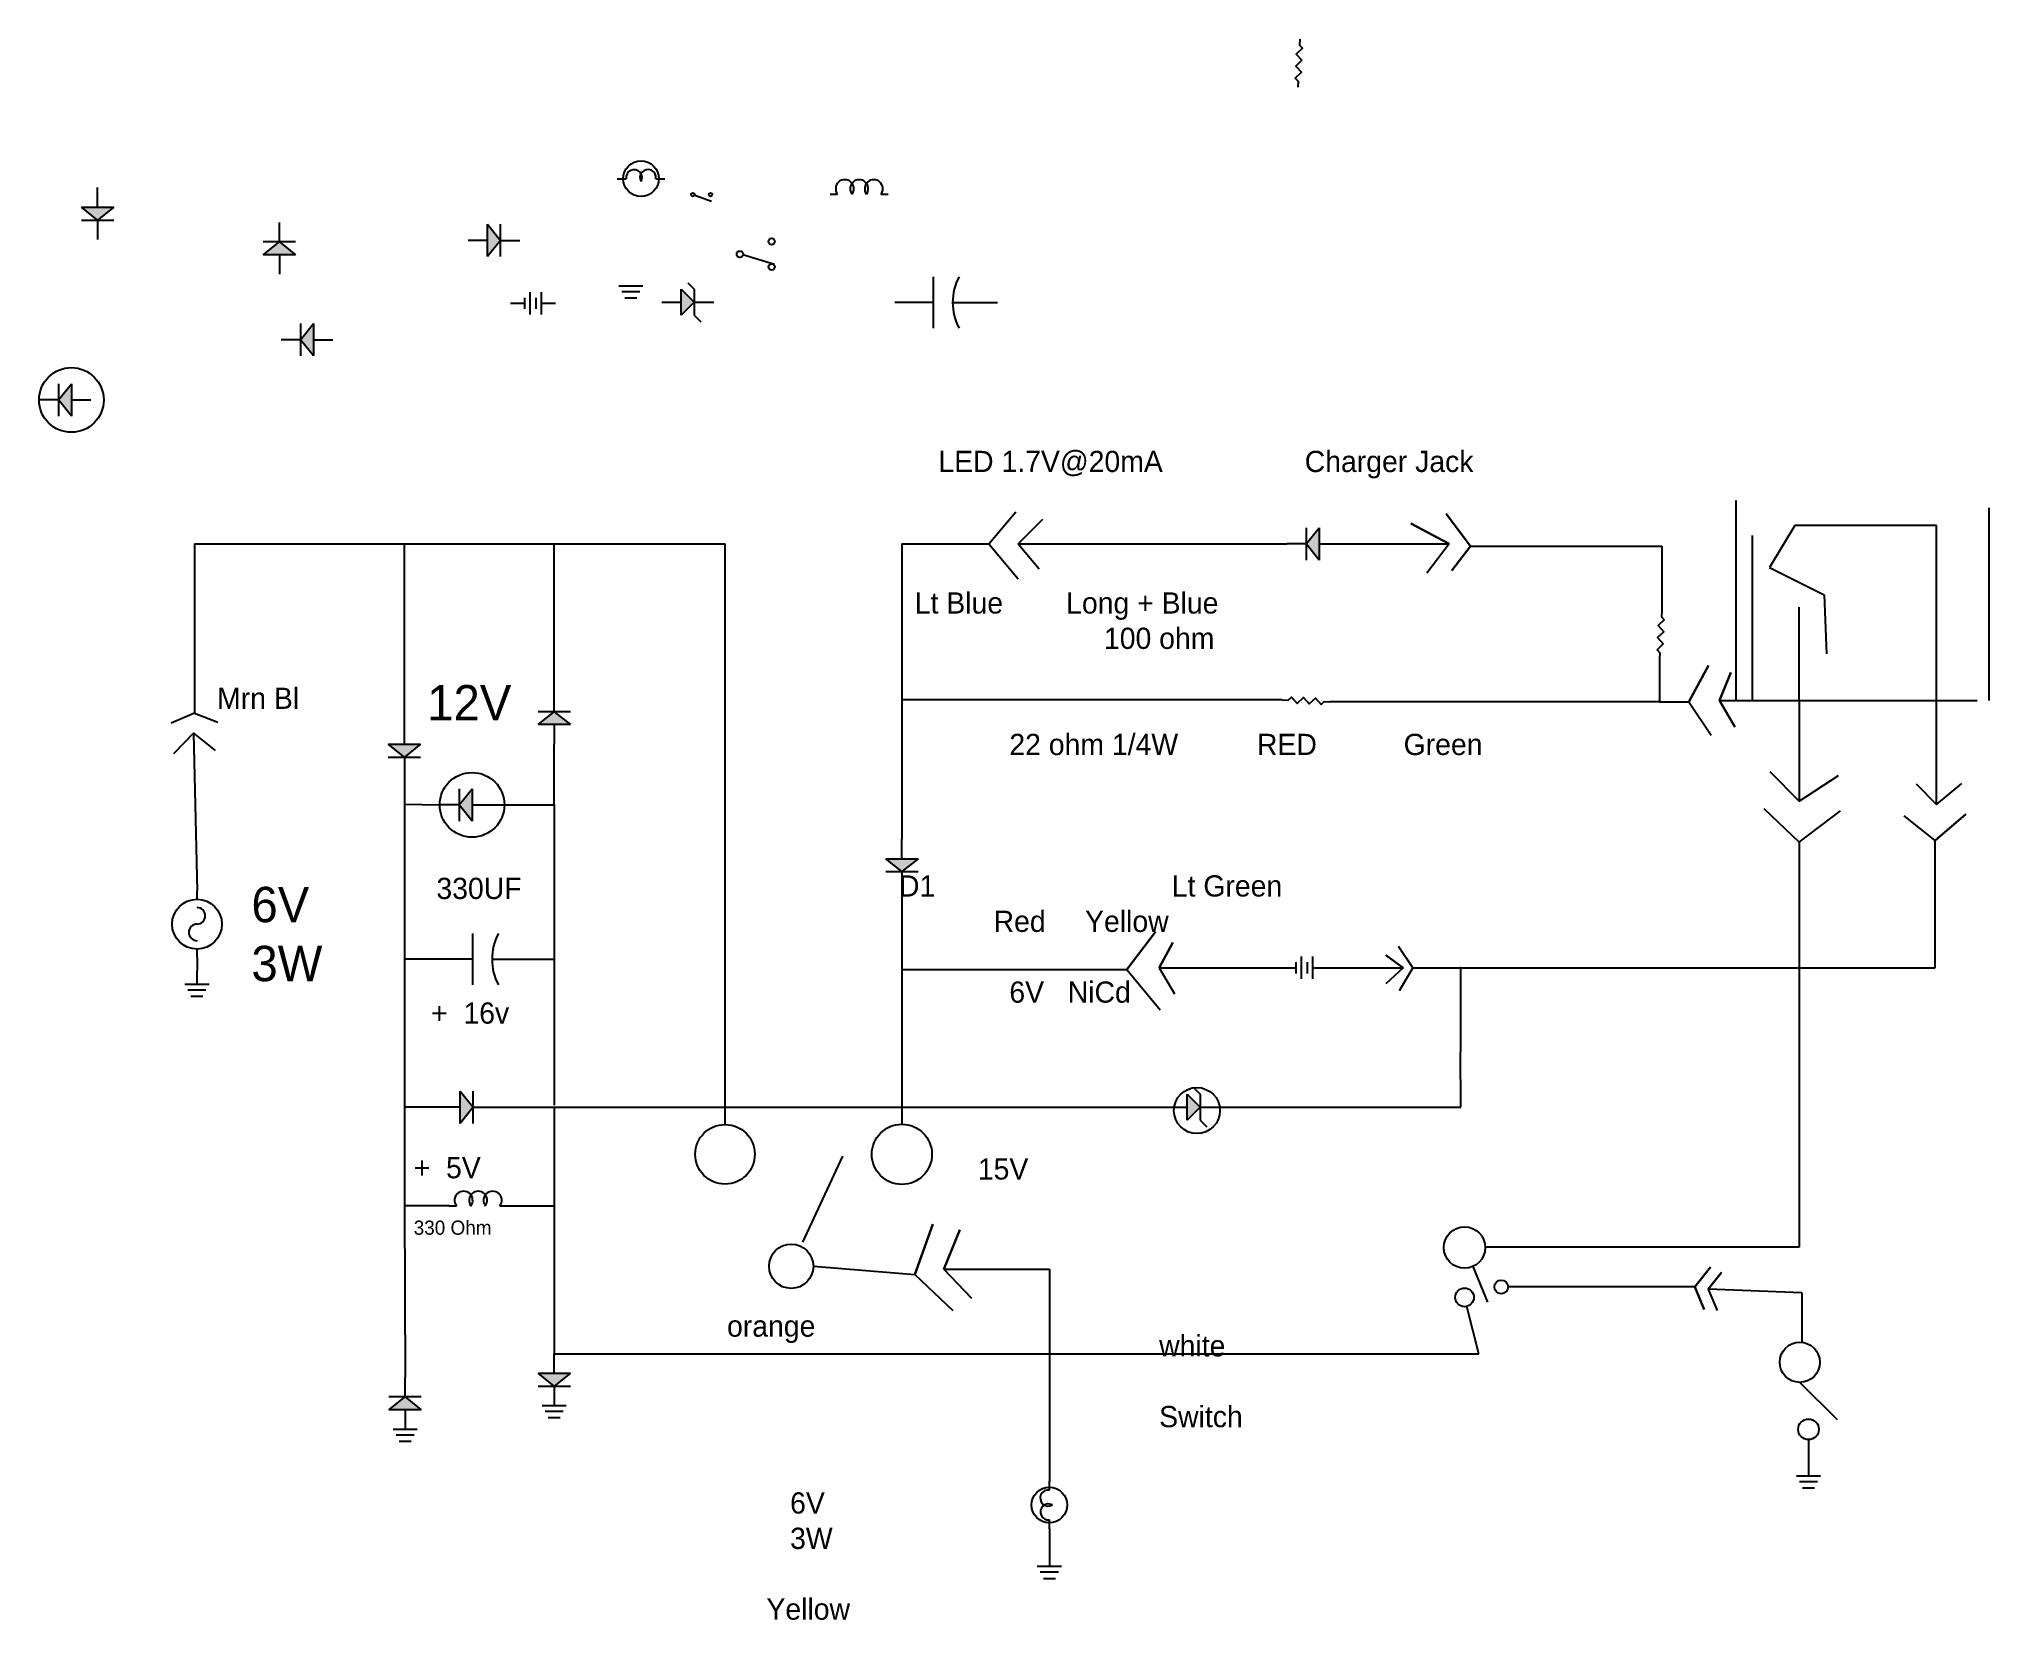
# Model space of a CAD drawing. Header units: inches. Extents: x 324 to 1173, y 713 to 1013.
# Drawn here: x 1145.69 to 1173.25, y 723 to 745.35 of the extents above; entities that cross this region are included whole.
import ezdxf

# ---------------------------------------------------------------- set-up
doc = ezdxf.new("R2010")
doc.units = ezdxf.units.IN
doc.linetypes.add('HIDDEN2', pattern=[4.7625, 3.175, -1.5875])

# ---------------------------------------------------------------- blocks, each defined once
blk = doc.blocks.new('Diode')
at = {"color": 7}
for p, q in [((0.15, 0), (0, 0)), ((0.15, 0.125), (0.25, 0)), ((0.15, -0.125), (0.15, 0.125)), ((0.25, 0), (0.15, -0.125)), ((0.25, -0.125), (0.25, 0.125)), ((0.25, 0), (0.4, 0))]:
    blk.add_line(p, q, dxfattribs=at)
blk.add_solid([(0.15, -0.125), (0.25, 0), (0.15, 0.125)], dxfattribs=at)
blk = doc.blocks.new('Battery')
at = {"color": 7}
for p, q in [((0, 0), (0.125, 0)), ((0.125, 0.05), (0.125, -0.05)), ((0.175, -0.1), (0.175, 0.1)), ((0.225, 0.05), (0.225, -0.05)), ((0.275, -0.1), (0.275, 0.1)), ((0.275, 0), (0.4, 0))]:
    blk.add_line(p, q, dxfattribs=at)
blk = doc.blocks.new('Ground')
at = {"color": 7}
for p, q in [((-0.1, 0), (0.1, 0)), ((0.075, -0.05), (-0.075, -0.05)), ((-0.05, -0.1), (0.05, -0.1))]:
    blk.add_line(p, q, dxfattribs=at)
blk = doc.blocks.new('Lamp - Incandescent')
at = {"color": 7}
for p, q in [((0, 0), (0.075, 0)), ((0.325, 0), (0.4, 0))]:
    blk.add_line(p, q, dxfattribs=at)
blk.add_circle((0.2, 0), 0.15, dxfattribs=at)
for centre, radius, start, end in [((0.141667, 0.008333), 0.067185, 330.2551, 187.125), ((0.258088, 0.009558), 0.067591, 351.8699, 210.75)]:
    blk.add_arc(centre, radius, start, end, dxfattribs=at)
blk = doc.blocks.new('Switch - SPDT')
at = {"color": 7}
blk.add_line((0.024244, -0.003069), (0.27184, -0.078931), dxfattribs=at)
for centre in [(0, 0), (0.25, 0.1), (0.25, -0.1)]:
    blk.add_circle(centre, 0.025, dxfattribs=at)
blk = doc.blocks.new('Switch - SPST Open')
at = {"color": 7}
blk.add_line((0.027156, -0.00762), (0.264557, -0.092586), dxfattribs=at)
for centre in [(0, 0), (0.25, 0)]:
    blk.add_circle(centre, 0.025, dxfattribs=at)
blk = doc.blocks.new('Diode - Zener')
at = {"color": 7}
for p, q in [((0.2, 0.150001), (0.25, 0.100001)), ((0, 0), (0.15, 0)), ((0.15, 0.100001), (0.25, 0)), ((0.15, 0), (0.15, 0.100001)), ((0.25, 0), (0.15, -0.099999)), ((0.15, -0.099999), (0.15, 0)), ((0.25, 0.100001), (0.25, -0.099999)), ((0.25, 0), (0.4, 0)), ((0.25, -0.099999), (0.3, -0.149999))]:
    blk.add_line(p, q, dxfattribs=at)
blk.add_solid([(0.15, -0.099999), (0.25, 0), (0.15, 0.100001)], dxfattribs=at)
blk = doc.blocks.new('Capacitor')
at = {"color": 7}
for p, q in [((0.15, -0.1), (0.15, 0.1)), ((0.15, 0), (0, 0)), ((0.225, 0), (0.4, 0))]:
    blk.add_line(p, q, dxfattribs=at)
blk.add_arc((0.4375, 0), 0.2125, 151.9275, 208.0725, dxfattribs=at)
blk = doc.blocks.new('Generator - AC')
at = {"color": 7}
for p, q in [((0, 0), (0.05, 0)), ((0.35, 0), (0.4, 0))]:
    blk.add_line(p, q, dxfattribs=at)
blk.add_circle((0.2, 0), 0.15, dxfattribs=at)
for centre, start, end in [((0.15, 0), 0, 180), ((0.25, 0), 180, 0)]:
    blk.add_arc(centre, 0.05, start, end, dxfattribs=at)
blk = doc.blocks.new('Inductor')
at = {"color": 7}
for p, q in [((0, 0), (0.05, 0)), ((0.35, 0), (0.4, 0))]:
    blk.add_line(p, q, dxfattribs=at)
for centre in [(0.1, 0.0375), (0.2, 0.0375), (0.3, 0.0375)]:
    blk.add_arc(centre, 0.0625, 323.1301, 216.8699, dxfattribs=at)
blk = doc.blocks.new('Resistor')
at = {"color": 7}
blk.add_lwpolyline([(0, 0), (0.05, 0), (0.075, 0.025), (0.125, -0.025), (0.175, 0.025), (0.225, -0.025), (0.275, 0.025), (0.325, -0.025), (0.35, 0), (0.4, 0)], dxfattribs=at)

msp = doc.modelspace()

# ---------------------------------------------------------------- linework, layer by layer
at = {"linetype": 'HIDDEN2'}
for p, q in [((1169.677, 736), (1169.677, 738.828)), ((1173.253, 736), (1173.253, 738.726)), ((1169.911, 736), (1173.253, 736))]:
    msp.add_line(p, q, dxfattribs=at)
for p, q in [((1159.116, 738.214), (1159.497, 738.668)), ((1159.527, 738.214), (1159.879, 738.566)), ((1165.623, 738.214), (1165.081, 738.502)), ((1165.081, 738.502), (1165.623, 738.214)), ((1165.922, 738.184), (1165.581, 738.638)), ((1165.581, 738.638), (1165.922, 738.184)), ((1147.885, 738.214), (1152.885, 738.214)), ((1147.885, 738.214), (1147.885, 735.822)), ((1150.851, 738.214), (1150.851, 735.652)), ((1152.885, 738.214), (1155.385, 738.214)), ((1152.971, 736.117), (1152.971, 738.214)), ((1155.382, 738.214), (1155.382, 730.011)), ((1157.885, 738.214), (1157.885, 734.038)), ((1157.885, 738.214), (1159.116, 738.214)), ((1159.116, 738.214), (1159.528, 737.722)), ((1159.527, 738.214), (1163.327, 738.214)), ((1159.527, 738.214), (1159.824, 737.861)), ((1164.059, 738.214), (1165.623, 738.214)), ((1165.623, 738.214), (1165.308, 737.798)), ((1169.911, 736), (1169.911, 738.332)), ((1170.51, 738.475), (1170.151, 737.88)), ((1172.51, 738.475), (1170.51, 738.475)), ((1172.51, 736.044), (1172.51, 738.475)), ((1165.922, 738.184), (1165.661, 737.84)), ((1165.661, 737.84), (1165.922, 738.184)), ((1165.922, 738.184), (1168.626, 738.184)), ((1168.626, 738.184), (1168.626, 737.269)), ((1170.151, 737.88), (1170.924, 737.493)), ((1170.924, 737.493), (1170.954, 736.661)), ((1170.571, 736), (1170.571, 737.321)), ((1168.596, 736.589), (1168.596, 735.981)), ((1169.01, 735.981), (1169.286, 736.493)), ((1169.286, 736.493), (1169.01, 735.981)), ((1169.444, 736), (1169.602, 736.394)), ((1169.602, 736.394), (1169.444, 736)), ((1163.262, 736.011), (1157.885, 736.011)), ((1169.444, 736), (1169.661, 735.626)), ((1169.661, 735.626), (1169.444, 736)), ((1169.444, 736), (1169.911, 736)), ((1170.571, 736), (1170.571, 734.578)), ((1172.51, 734.532), (1172.51, 736.044)), ((1147.885, 735.822), (1147.555, 735.681)), ((1147.885, 735.822), (1148.213, 735.696)), ((1168.596, 735.981), (1163.94, 735.981)), ((1168.596, 735.981), (1169.01, 735.981)), ((1169.01, 735.981), (1169.326, 735.508)), ((1147.872, 735.537), (1147.593, 735.253)), ((1147.593, 735.253), (1147.872, 735.537)), ((1147.872, 735.537), (1147.921, 733.308)), ((1147.872, 735.537), (1148.179, 735.295)), ((1152.971, 734.525), (1152.971, 735.385)), ((1150.852, 734.925), (1150.852, 734.147)), ((1170.571, 734.578), (1170.157, 734.994)), ((1170.157, 734.994), (1170.571, 734.578)), ((1170.571, 734.578), (1171.126, 734.938)), ((1172.51, 734.532), (1172.23, 734.816)), ((1172.23, 734.816), (1172.51, 734.532)), ((1172.51, 734.532), (1172.867, 734.828)), ((1150.852, 734.536), (1151.352, 734.525)), ((1152.083, 734.525), (1152.971, 734.525)), ((1152.971, 734.525), (1152.971, 732.342)), ((1170.571, 733.997), (1170.074, 734.468)), ((1170.074, 734.468), (1170.571, 733.997)), ((1170.571, 733.997), (1171.154, 734.44)), ((1172.491, 734.021), (1172.052, 734.369)), ((1172.491, 734.021), (1172.923, 734.392)), ((1172.923, 734.392), (1172.491, 734.021)), ((1150.852, 734.147), (1150.852, 732.653)), ((1170.571, 733.997), (1170.571, 728.274)), ((1172.491, 732.222), (1172.491, 734.021)), ((1157.885, 733.307), (1157.885, 730.01)), ((1161.063, 732.196), (1161.472, 732.732)), ((1161.472, 732.732), (1161.063, 732.196)), ((1150.852, 732.653), (1150.852, 731.469)), ((1161.522, 732.222), (1161.717, 732.58)), ((1161.717, 732.58), (1161.522, 732.222)), ((1165.109, 732.222), (1164.905, 732.522)), ((1164.905, 732.522), (1165.109, 732.222)), ((1147.921, 732.37), (1147.92, 731.992)), ((1151.274, 732.342), (1150.852, 732.342)), ((1152.726, 732.342), (1152.971, 732.342)), ((1152.971, 732.342), (1152.971, 730.28)), ((1157.885, 732.196), (1161.063, 732.196)), ((1161.063, 732.196), (1161.535, 731.629)), ((1161.522, 732.222), (1161.739, 731.853)), ((1161.522, 732.222), (1163.258, 732.222)), ((1163.891, 732.222), (1164.973, 732.222)), ((1164.973, 732.222), (1164.725, 732.402)), ((1164.725, 732.402), (1164.973, 732.222)), ((1164.973, 732.222), (1164.725, 731.994)), ((1165.109, 732.222), (1164.917, 731.898)), ((1165.109, 732.222), (1165.781, 732.222)), ((1165.781, 732.222), (1165.781, 731.035)), ((1165.781, 732.222), (1172.491, 732.222)), ((1150.852, 731.469), (1150.852, 728.823)), ((1165.786, 730.25), (1165.781, 731.035)), ((1151.368, 730.25), (1150.852, 730.25)), ((1152.099, 730.25), (1152.971, 730.25)), ((1152.971, 730.25), (1152.971, 726.764)), ((1152.971, 730.25), (1161.642, 730.25)), ((1162.378, 730.25), (1165.786, 730.25)), ((1157.046, 729.56), (1156.479, 728.341)), ((1151.485, 728.858), (1150.852, 728.858)), ((1150.852, 728.858), (1150.863, 726.432)), ((1152.305, 728.858), (1152.971, 728.858)), ((1158.067, 727.887), (1158.322, 728.596)), ((1158.322, 728.596), (1158.067, 727.887)), ((1158.479, 727.96), (1158.704, 728.516)), ((1158.704, 728.516), (1158.479, 727.96)), ((1156.634, 728.002), (1158.067, 727.887)), ((1170.571, 728.274), (1166.132, 728.274)), ((1158.067, 727.887), (1158.606, 727.377)), ((1158.479, 727.96), (1158.87, 727.55)), ((1158.87, 727.55), (1158.479, 727.96)), ((1158.479, 727.96), (1159.973, 727.96)), ((1159.973, 727.96), (1159.973, 724.957)), ((1165.954, 727.998), (1166.164, 727.496)), ((1169.093, 727.71), (1169.318, 727.989)), ((1169.318, 727.989), (1169.093, 727.71)), ((1169.283, 727.679), (1169.472, 727.916)), ((1169.472, 727.916), (1169.283, 727.679)), ((1169.093, 727.71), (1166.455, 727.71)), ((1169.093, 727.71), (1169.225, 727.392)), ((1169.225, 727.392), (1169.093, 727.71)), ((1170.608, 727.628), (1169.283, 727.679)), ((1169.283, 727.679), (1169.409, 727.379)), ((1170.608, 727.628), (1170.608, 726.941)), ((1166.042, 726.764), (1165.873, 727.435)), ((1152.971, 726.764), (1166.042, 726.764)), ((1170.578, 726.361), (1171.104, 725.834)), ((1170.701, 725.551), (1170.701, 725.04)), ((1159.97, 724.292), (1159.97, 723.761))]:
    msp.add_line(p, q)
for centre, radius in [((1146.145, 740.249), 0.457), ((1151.809, 734.525), 0.457), ((1162.056, 730.204), 0.325), ((1155.385, 729.585), 0.421), ((1157.885, 729.585), 0.425), ((1165.839, 728.267), 0.293), ((1156.321, 728.002), 0.313), ((1166.358, 727.71), 0.0974), ((1165.839, 727.563), 0.132), ((1170.578, 726.645), 0.284), ((1170.701, 725.697), 0.146)]:
    msp.add_circle(centre, radius)
msp.add_point((1165.781, 732.222))
msp.add_point((1165.781, 732.222))
msp.add_point((1165.781, 732.222))
msp.add_point((1165.781, 732.222))

# ---------------------------------------------------------------- block references
for name, p, xscale, yscale, zscale, rotation in [('Resistor', (1163.511, 745.35), 1.700349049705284, 1.700349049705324, 1.700349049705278, 267.5051853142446), ('Diode', (1146.515, 743.25), 1.829015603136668, 1.829015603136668, 1.82901560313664, 270), ('Diode', (1149.086, 742.026), 1.829015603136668, 1.829015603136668, 1.82901560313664, 90), ('Diode', (1149.841, 741.101), 1.829015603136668, 1.829015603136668, 1.82901560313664, 180), ('Diode', (1146.419, 740.249), 1.829015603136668, 1.829015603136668, 1.82901560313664, 180), ('Diode', (1164.059, 738.214), 1.829015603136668, 1.829015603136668, 1.82901560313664, 180), ('Resistor', (1168.626, 737.269), 1.700349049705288, 1.700349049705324, 1.700349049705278, 267.5051853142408), ('Diode', (1152.971, 735.385), 1.829015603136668, 1.829015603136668, 1.82901560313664, 90), ('Resistor', (1163.262, 736.011), 1.700349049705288, 1.700349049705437, 1.700349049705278, 357.5051853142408), ('Diode', (1150.852, 735.656), 1.829015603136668, 1.829015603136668, 1.82901560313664, 270), ('Diode', (1152.083, 734.525), 1.829015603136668, 1.829015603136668, 1.82901560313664, 180), ('Diode', (1157.885, 734.038), 1.829015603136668, 1.829015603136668, 1.82901560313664, 270), ('Generator - AC', (1147.921, 732.37), 2.345107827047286, 2.345107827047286, 2.345107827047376, 90), ('Diode', (1152.971, 726.764), 1.829015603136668, 1.829015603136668, 1.82901560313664, 270), ('Diode', (1150.863, 725.7), 1.829015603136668, 1.829015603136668, 1.82901560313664, 90), ('Lamp - Incandescent', (1159.97, 724.292), 1.679408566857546, 1.679408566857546, 1.679408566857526, 90)]:
    msp.add_blockref(name, p, dxfattribs=dict(xscale=xscale, yscale=yscale, zscale=zscale, rotation=rotation))
for name, p, xscale, yscale, zscale in [('Lamp - Incandescent', (1153.862, 743.377), 1.679408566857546, 1.679408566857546, 1.679408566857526), ('Inductor', (1156.872, 743.158), 2.050092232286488, 2.050092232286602, 2.050092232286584), ('Diode', (1151.753, 742.505), 1.829015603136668, 1.829015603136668, 1.82901560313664), ('Switch - SPDT', (1155.595, 742.309), 1.799905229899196, 1.799905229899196, 1.799905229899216), ('Ground', (1154.054, 741.861), 1.70571147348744, 1.70571147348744, 1.705711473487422), ('Diode - Zener', (1154.49, 741.631), 1.839115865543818, 1.839115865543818, 1.839115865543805), ('Capacitor', (1157.785, 741.628), 3.631763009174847, 3.631763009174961, 3.631763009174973), ('Battery', (1152.354, 741.615), 1.581138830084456, 1.58113883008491, 1.581138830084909), ('Capacitor', (1151.274, 732.342), 3.631763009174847, 3.631763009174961, 3.631763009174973), ('Battery', (1163.258, 732.222), 1.581138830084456, 1.58113883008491, 1.581138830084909), ('Ground', (1147.92, 731.992), 1.705711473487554, 1.70571147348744, 1.705711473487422), ('Diode - Zener', (1161.642, 730.25), 1.839115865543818, 1.839115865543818, 1.839115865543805), ('Diode', (1151.368, 730.25), 1.829015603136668, 1.829015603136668, 1.82901560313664), ('Inductor', (1151.485, 728.858), 2.050092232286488, 2.050092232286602, 2.050092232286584), ('Ground', (1152.971, 726.033), 1.705711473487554, 1.70571147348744, 1.705711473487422), ('Ground', (1150.863, 725.7), 1.705711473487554, 1.70571147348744, 1.705711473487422), ('Ground', (1170.701, 725.04), 1.705711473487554, 1.70571147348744, 1.705711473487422), ('Ground', (1159.97, 723.761), 1.705711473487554, 1.70571147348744, 1.705711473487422)]:
    msp.add_blockref(name, p, dxfattribs=dict(xscale=xscale, yscale=yscale, zscale=zscale))
msp.add_blockref('Switch - SPST Open', (1154.93, 743.151))

# ---------------------------------------------------------------- texts
at = {"attachment_point": 1}
for s, insert, char_height, width in [('^J         LED 1.7V@20mA                  Charger Jack^J^J^J^J      Lt Blue        Long + Blue^J                              100 ohm^J^J^J                  22 ohm 1/4W          RED           Green^J^J^J^J    D1                              Lt Green^J                Red     Yellow^J ^J                  6V   NiCd^J^J^J^J^J              15V^J^J^J^J^J                                     white^J                                      ^J                                     Switch', (1157.398, 740.03), 0.3, 17.7231), ('Mrn Bl', (1148.205, 736.182), 0.3, 2.29572), ('12V', (1151.175, 736.219), 0.5, 1.56757), ('6V^J3W', (1148.69, 733.366), 0.5, 1.43938), ('330UF', (1151.305, 733.494), 0.3, 1.40954), ('+  16v', (1151.23, 731.732), 0.3, 1.68774), ('+  5V', (1150.984, 729.546), 0.3, 1.86824), ('330 Ohm', (1150.984, 728.648), 0.2, 1.81719), (' \\P\\P     orange^J^J^J^J^J             6V^J             3W^J^J          Yellow', (1154.856, 728.307), 0.3, 6.20693)]:
    msp.add_mtext(s, dxfattribs=dict(at, insert=insert, char_height=char_height, width=width))

doc.saveas('drawing.dxf')
